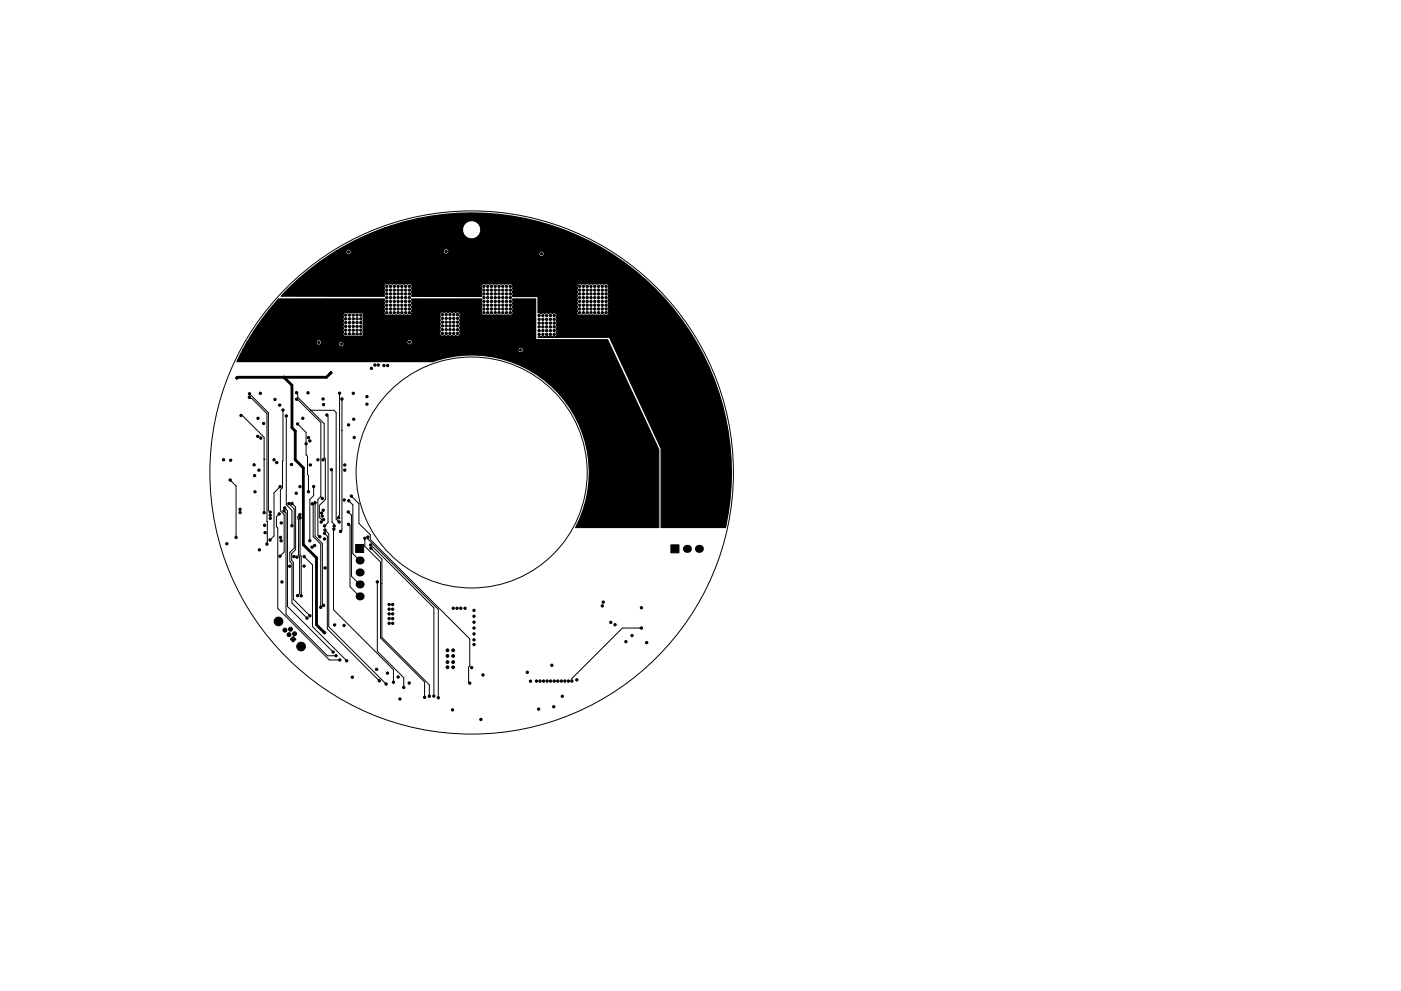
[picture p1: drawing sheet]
<svg xmlns="http://www.w3.org/2000/svg" width="297mm" height="210mm" viewBox="0 0 297 210" stroke-linecap="round" stroke-linejoin="round" font-family="sans-serif">
<g fill="none" stroke="#000" stroke-width=".21">
<path d="M51.1 88.1h.3l4.6 4.7v16M52.9 84.3l.2 .2h.3l3.2 3.2v27.7M52.9 83.5l4 4v20.8l.3 .3M56 97.4h.1M60 87l-.1 16.5-.5 .4v4.5l.8 .8v7.9l-.8 .9M60.7 88.2v18.9l1.2 1.2v3.2M62.9 83.3l.2 .3v.7l5.6 5.6v7.2l.3 .2v8.7l-1.3 1.2v2.6l.5 .4h.4M62.9 84.7h.2l4.9 5v15.6l-.6 .7v7.5l.4 .4M63.1 89.9l1.8 1.8v4.8l.3 .3 .2 7.5M65.9 87h4.9l.5 .5v22.6l.6 .6M69.3 88l.2 .3v22.6l-.7 .7M70.3 99.6l.1 .2v11l.5 .4v.4"/>
<path d="M72 83.4v25.9l-.2 .2v.3M72.5 84.6v27.8l-.3 .3M48.8 101.8l1.2 1.3v10.9M59.2 109l-.6 .6v2.1l.3 .3v17.1l10.9 10.9h2.2M59.4 103.2l-1.3 1.3v9.2l-.9 .9M60.2 108.4l.4 .4v21.5l8.8 8.8h1.8M60.4 107.8l.5 .6v20.3l9.7 9.6M61.2 106.8l1.2 1.2v8.3l-1 .9v1.9l.5 .5v8.3l3.2 3.2M61.9 106.8l.8 .8v9l-.9 .9v1.4l.4 .4v7.8l3.5 3.5M63.6 109.2l-.5 .4v.5l.2 .1v7.6l.2 .3v7.8l-.4 .5M63.6 109.8v7.9l.3 .3v8.4M64.5 118.1l1.7 1.8v13l7.3 7.3"/>
<path d="M66.2 106.9l.2 .2v6.7l1.6 1.6v13.4M66.5 103.2v1.9l-.8 .9v8.7M66.8 106.6v7.2l1.5 1.5v12.9l.3 .2M68.8 113.1l.6 .6v19.7l11 11M68.9 112.4l.8 .8v19.8l12.2 12.1M70.8 112.2l-.1 17.2 12.7 12.7v2.6M73.8 108.6l.7 .7v13l1.7 1.7M73.9 111.2l.3 .4v12.9l2 2M73.9 106.2l.9 .9v10.4l1.4 1.4M74.5 105.2l1.6 1.7v4.1l2.4 2.4v1l21.1 21.1v5.7l-.3 .3v3.2l.3 .2M77.3 114.2v1.7l3.4 3.3v16.2l9.3 9.3v3.3M78 113.9v.5l14.9 14.9v18.7"/>
<path d="M78.6 115.6l13.4 13.4v18.7M78.6 116.3l2.4 2.3v16.6l10 10.1v2.4M67.1 130.5v.1M80 123.4v14.8l5.6 5.6v2M80.7 123.2h.1M80.7 123.7h.1M81 123.8h.1M136 133.2h-4l-10.8 10.8v.5"/>
<circle cx="100" cy="100.2" r="55.5"/>
<circle cx="100" cy="100.2" r="24.5"/>
</g>
<g fill="#000" stroke="#000" stroke-width=".21">
<path d="M75.4 115.5h1.7v1.7h-1.7zM142.2 115.6h1.7v1.7h-1.7zM61.6 135.6l.6-.6 .5 .7-.6 .5z"/>
<circle cx="69.1" cy="59.4" r=".25"/>
<circle cx="69.1" cy="56.7" r=".25"/>
<circle cx="69.1" cy="58.5" r=".25"/>
<circle cx="69.1" cy="55.8" r=".25"/>
<circle cx="69.1" cy="57.6" r=".25"/>
<circle cx="70" cy="59.4" r=".25"/>
<circle cx="70" cy="56.7" r=".25"/>
<circle cx="70" cy="55.8" r=".25"/>
<circle cx="70" cy="58.5" r=".25"/>
<circle cx="70" cy="57.6" r=".25"/>
<circle cx="72.4" cy="56.4" r=".25"/>
<circle cx="72.4" cy="58.8" r=".25"/>
<circle cx="72.4" cy="58" r=".25"/>
<circle cx="72.4" cy="59.6" r=".25"/>
<circle cx="72.4" cy="55.6" r=".25"/>
<circle cx="72.4" cy="57.2" r=".25"/>
<circle cx="73.2" cy="56.4" r=".25"/>
<circle cx="73.2" cy="58.8" r=".25"/>
<circle cx="73.2" cy="58" r=".25"/>
<circle cx="73.2" cy="59.6" r=".25"/>
<circle cx="73.2" cy="55.6" r=".25"/>
<circle cx="73.2" cy="57.2" r=".25"/>
<circle cx="73.9" cy="53.4" r=".25"/>
<circle cx="74" cy="56.4" r=".25"/>
<circle cx="74" cy="58.8" r=".25"/>
<circle cx="74" cy="58" r=".25"/>
<circle cx="74" cy="59.6" r=".25"/>
<circle cx="74" cy="55.6" r=".25"/>
<circle cx="74" cy="57.2" r=".25"/>
<circle cx="74.8" cy="56.4" r=".25"/>
<circle cx="74.8" cy="58.8" r=".25"/>
<circle cx="74.8" cy="58" r=".25"/>
<circle cx="74.8" cy="55.6" r=".25"/>
<circle cx="74.8" cy="59.6" r=".25"/>
<circle cx="74.8" cy="57.2" r=".25"/>
<circle cx="75.6" cy="56.4" r=".25"/>
<circle cx="75.6" cy="58.8" r=".25"/>
<circle cx="75.6" cy="58" r=".25"/>
<circle cx="75.6" cy="55.6" r=".25"/>
<circle cx="75.6" cy="59.6" r=".25"/>
<circle cx="75.6" cy="57.2" r=".25"/>
<circle cx="89.5" cy="56.7" r=".25"/>
<circle cx="89.5" cy="59.4" r=".25"/>
<circle cx="89.5" cy="58.5" r=".25"/>
<circle cx="89.5" cy="55.8" r=".25"/>
<circle cx="89.5" cy="57.6" r=".25"/>
<circle cx="90.4" cy="56.7" r=".25"/>
<circle cx="90.4" cy="59.4" r=".25"/>
<circle cx="90.4" cy="55.8" r=".25"/>
<circle cx="90.4" cy="58.5" r=".25"/>
<circle cx="90.4" cy="57.6" r=".25"/>
<circle cx="92.9" cy="57.1" r=".25"/>
<circle cx="92.9" cy="58.7" r=".25"/>
<circle cx="92.9" cy="59.5" r=".25"/>
<circle cx="92.9" cy="56.3" r=".25"/>
<circle cx="92.9" cy="55.5" r=".25"/>
<circle cx="92.9" cy="57.9" r=".25"/>
<circle cx="93.7" cy="57.1" r=".25"/>
<circle cx="93.7" cy="58.7" r=".25"/>
<circle cx="93.7" cy="59.5" r=".25"/>
<circle cx="93.7" cy="56.3" r=".25"/>
<circle cx="93.7" cy="55.5" r=".25"/>
<circle cx="93.7" cy="57.9" r=".25"/>
<circle cx="94.5" cy="57.1" r=".25"/>
<circle cx="94.5" cy="58.7" r=".25"/>
<circle cx="94.5" cy="59.5" r=".25"/>
<circle cx="94.5" cy="56.3" r=".25"/>
<circle cx="94.5" cy="55.5" r=".25"/>
<circle cx="94.5" cy="57.9" r=".25"/>
<circle cx="94.6" cy="53.3" r=".25"/>
<circle cx="95.3" cy="57.1" r=".25"/>
<circle cx="95.3" cy="58.7" r=".25"/>
<circle cx="95.3" cy="59.5" r=".25"/>
<circle cx="95.3" cy="56.3" r=".25"/>
<circle cx="95.3" cy="55.5" r=".25"/>
<circle cx="95.3" cy="57.9" r=".25"/>
<circle cx="96.1" cy="57.1" r=".25"/>
<circle cx="96.1" cy="59.5" r=".25"/>
<circle cx="96.1" cy="58.7" r=".25"/>
<circle cx="96.1" cy="56.3" r=".25"/>
<circle cx="96.1" cy="55.5" r=".25"/>
<circle cx="96.1" cy="57.9" r=".25"/>
<circle cx="109.9" cy="56.8" r=".25"/>
<circle cx="109.9" cy="59.5" r=".25"/>
<circle cx="109.9" cy="57.7" r=".25"/>
<circle cx="109.9" cy="58.6" r=".25"/>
<circle cx="109.9" cy="55.9" r=".25"/>
<circle cx="110.8" cy="59.5" r=".25"/>
<circle cx="110.8" cy="56.8" r=".25"/>
<circle cx="110.8" cy="57.7" r=".25"/>
<circle cx="110.8" cy="58.6" r=".25"/>
<circle cx="110.8" cy="55.9" r=".25"/>
<circle cx="113.2" cy="58.1" r=".25"/>
<circle cx="113.2" cy="59.7" r=".25"/>
<circle cx="113.2" cy="56.5" r=".25"/>
<circle cx="113.2" cy="55.7" r=".25"/>
<circle cx="113.2" cy="57.3" r=".25"/>
<circle cx="113.2" cy="58.9" r=".25"/>
<circle cx="114" cy="58.1" r=".25"/>
<circle cx="114" cy="59.7" r=".25"/>
<circle cx="114" cy="55.7" r=".25"/>
<circle cx="114" cy="56.5" r=".25"/>
<circle cx="114" cy="57.3" r=".25"/>
<circle cx="114" cy="58.9" r=".25"/>
<circle cx="114.8" cy="58.1" r=".25"/>
<circle cx="114.8" cy="59.7" r=".25"/>
<circle cx="114.8" cy="55.7" r=".25"/>
<circle cx="114.8" cy="56.5" r=".25"/>
<circle cx="114.8" cy="53.8" r=".25"/>
<circle cx="114.8" cy="57.3" r=".25"/>
<circle cx="114.8" cy="58.9" r=".25"/>
<circle cx="115.6" cy="58.1" r=".25"/>
<circle cx="115.6" cy="59.7" r=".25"/>
<circle cx="115.6" cy="56.5" r=".25"/>
<circle cx="115.6" cy="55.7" r=".25"/>
<circle cx="115.6" cy="57.3" r=".25"/>
<circle cx="115.6" cy="58.9" r=".25"/>
<circle cx="116.4" cy="58.1" r=".25"/>
<circle cx="116.4" cy="59.7" r=".25"/>
<circle cx="116.4" cy="56.5" r=".25"/>
<circle cx="116.4" cy="55.7" r=".25"/>
<circle cx="116.4" cy="57.3" r=".25"/>
<circle cx="116.4" cy="58.9" r=".25"/>
<circle cx="67.6" cy="72.6" r=".25"/>
<circle cx="68.9" cy="66.4" r=".25"/>
<circle cx="68.9" cy="69.1" r=".25"/>
<circle cx="68.9" cy="67.3" r=".25"/>
<circle cx="68.9" cy="68.2" r=".25"/>
<circle cx="69.8" cy="69.1" r=".25"/>
<circle cx="69.8" cy="66.4" r=".25"/>
<circle cx="69.8" cy="67.3" r=".25"/>
<circle cx="69.8" cy="68.2" r=".25"/>
<circle cx="70.1" cy="79.1" r=".25"/>
<circle cx="72.3" cy="73" r=".25"/>
<circle cx="73.3" cy="70.8" r=".25"/>
<circle cx="73.3" cy="66.8" r=".25"/>
<circle cx="73.3" cy="69.2" r=".25"/>
<circle cx="73.3" cy="68.4" r=".25"/>
<circle cx="73.3" cy="70" r=".25"/>
<circle cx="73.3" cy="67.6" r=".25"/>
<circle cx="74.1" cy="70.8" r=".25"/>
<circle cx="74.1" cy="66.8" r=".25"/>
<circle cx="74.1" cy="69.2" r=".25"/>
<circle cx="74.1" cy="68.4" r=".25"/>
<circle cx="74.1" cy="70" r=".25"/>
<circle cx="74.1" cy="67.6" r=".25"/>
<circle cx="74.9" cy="70.8" r=".25"/>
<circle cx="74.9" cy="66.8" r=".25"/>
<circle cx="74.9" cy="68.4" r=".25"/>
<circle cx="74.9" cy="69.2" r=".25"/>
<circle cx="74.9" cy="70" r=".25"/>
<circle cx="74.9" cy="67.6" r=".25"/>
<circle cx="75.7" cy="66.8" r=".25"/>
<circle cx="75.7" cy="70.8" r=".25"/>
<circle cx="75.7" cy="68.4" r=".25"/>
<circle cx="75.7" cy="69.2" r=".25"/>
<circle cx="75.7" cy="70" r=".25"/>
<circle cx="75.7" cy="67.6" r=".25"/>
<circle cx="76.5" cy="70.8" r=".25"/>
<circle cx="76.5" cy="66.8" r=".25"/>
<circle cx="76.5" cy="68.4" r=".25"/>
<circle cx="76.5" cy="69.2" r=".25"/>
<circle cx="76.5" cy="70" r=".25"/>
<circle cx="76.5" cy="67.6" r=".25"/>
<circle cx="78.7" cy="78.1" r=".25"/>
<circle cx="79.5" cy="77.4" r=".25"/>
<circle cx="80.2" cy="77.4" r=".25"/>
<circle cx="81.4" cy="77.5" r=".25"/>
<circle cx="82" cy="63.1" r=".25"/>
<circle cx="82" cy="64.7" r=".25"/>
<circle cx="82" cy="65.5" r=".25"/>
<circle cx="82" cy="61.5" r=".25"/>
<circle cx="82" cy="60.7" r=".25"/>
<circle cx="82" cy="62.3" r=".25"/>
<circle cx="82" cy="66.3" r=".25"/>
<circle cx="82" cy="63.9" r=".25"/>
<circle cx="82.2" cy="77.5" r=".25"/>
<circle cx="82.8" cy="63.1" r=".25"/>
<circle cx="82.8" cy="65.5" r=".25"/>
<circle cx="82.8" cy="64.7" r=".25"/>
<circle cx="82.8" cy="60.7" r=".25"/>
<circle cx="82.8" cy="61.5" r=".25"/>
<circle cx="82.8" cy="62.3" r=".25"/>
<circle cx="82.8" cy="66.3" r=".25"/>
<circle cx="82.8" cy="63.9" r=".25"/>
<circle cx="83.6" cy="63.1" r=".25"/>
<circle cx="83.6" cy="65.5" r=".25"/>
<circle cx="83.6" cy="64.7" r=".25"/>
<circle cx="83.6" cy="60.7" r=".25"/>
<circle cx="83.6" cy="61.5" r=".25"/>
<circle cx="83.6" cy="62.3" r=".25"/>
<circle cx="83.6" cy="66.3" r=".25"/>
<circle cx="83.6" cy="63.9" r=".25"/>
<circle cx="84.4" cy="63.1" r=".25"/>
<circle cx="84.4" cy="65.5" r=".25"/>
<circle cx="84.4" cy="64.7" r=".25"/>
<circle cx="84.4" cy="61.5" r=".25"/>
<circle cx="84.4" cy="60.7" r=".25"/>
<circle cx="84.4" cy="62.3" r=".25"/>
<circle cx="84.4" cy="66.3" r=".25"/>
<circle cx="84.4" cy="63.9" r=".25"/>
<circle cx="85.2" cy="63.1" r=".25"/>
<circle cx="85.2" cy="65.5" r=".25"/>
<circle cx="85.2" cy="64.7" r=".25"/>
<circle cx="85.2" cy="60.7" r=".25"/>
<circle cx="85.2" cy="61.5" r=".25"/>
<circle cx="85.2" cy="62.3" r=".25"/>
<circle cx="85.2" cy="66.3" r=".25"/>
<circle cx="85.2" cy="63.9" r=".25"/>
<circle cx="86" cy="63.1" r=".25"/>
<circle cx="86" cy="65.5" r=".25"/>
<circle cx="86" cy="64.7" r=".25"/>
<circle cx="86" cy="61.5" r=".25"/>
<circle cx="86" cy="60.7" r=".25"/>
<circle cx="86" cy="62.3" r=".25"/>
<circle cx="86" cy="66.3" r=".25"/>
<circle cx="86" cy="63.9" r=".25"/>
<circle cx="86.8" cy="63.1" r=".25"/>
<circle cx="86.8" cy="65.5" r=".25"/>
<circle cx="86.8" cy="64.7" r=".25"/>
<circle cx="86.8" cy="60.7" r=".25"/>
<circle cx="86.8" cy="61.5" r=".25"/>
<circle cx="86.8" cy="62.3" r=".25"/>
<circle cx="86.8" cy="66.3" r=".25"/>
<circle cx="86.8" cy="63.9" r=".25"/>
<circle cx="86.8" cy="72.6" r=".25"/>
<circle cx="89.5" cy="69.1" r=".25"/>
<circle cx="89.5" cy="66.4" r=".25"/>
<circle cx="89.5" cy="67.3" r=".25"/>
<circle cx="89.5" cy="68.2" r=".25"/>
<circle cx="90.4" cy="66.4" r=".25"/>
<circle cx="90.4" cy="69.1" r=".25"/>
<circle cx="90.4" cy="67.3" r=".25"/>
<circle cx="90.4" cy="68.2" r=".25"/>
<circle cx="93.8" cy="66.7" r=".25"/>
<circle cx="93.8" cy="67.5" r=".25"/>
<circle cx="93.8" cy="69.1" r=".25"/>
<circle cx="93.8" cy="70.7" r=".25"/>
<circle cx="93.8" cy="68.3" r=".25"/>
<circle cx="93.8" cy="69.9" r=".25"/>
<circle cx="94.6" cy="67.5" r=".25"/>
<circle cx="94.6" cy="66.7" r=".25"/>
<circle cx="94.6" cy="69.1" r=".25"/>
<circle cx="94.6" cy="70.7" r=".25"/>
<circle cx="94.6" cy="68.3" r=".25"/>
<circle cx="94.6" cy="69.9" r=".25"/>
<circle cx="95.4" cy="67.5" r=".25"/>
<circle cx="95.4" cy="66.7" r=".25"/>
<circle cx="95.4" cy="69.1" r=".25"/>
<circle cx="95.4" cy="70.7" r=".25"/>
<circle cx="95.4" cy="68.3" r=".25"/>
<circle cx="95.4" cy="69.9" r=".25"/>
<circle cx="96.2" cy="66.7" r=".25"/>
<circle cx="96.2" cy="67.5" r=".25"/>
<circle cx="96.2" cy="69.1" r=".25"/>
<circle cx="96.2" cy="70.7" r=".25"/>
<circle cx="96.2" cy="68.3" r=".25"/>
<circle cx="96.2" cy="69.9" r=".25"/>
<circle cx="97" cy="67.5" r=".25"/>
<circle cx="97" cy="66.7" r=".25"/>
<circle cx="97" cy="69.1" r=".25"/>
<circle cx="97" cy="70.7" r=".25"/>
<circle cx="97" cy="68.3" r=".25"/>
<circle cx="97" cy="69.9" r=".25"/>
<circle cx="102.6" cy="63.1" r=".25"/>
<circle cx="102.6" cy="64.7" r=".25"/>
<circle cx="102.6" cy="65.5" r=".25"/>
<circle cx="102.6" cy="60.7" r=".25"/>
<circle cx="102.6" cy="61.5" r=".25"/>
<circle cx="102.6" cy="62.3" r=".25"/>
<circle cx="102.6" cy="66.3" r=".25"/>
<circle cx="102.6" cy="63.9" r=".25"/>
<circle cx="103.4" cy="63.1" r=".25"/>
<circle cx="103.4" cy="64.7" r=".25"/>
<circle cx="103.4" cy="65.5" r=".25"/>
<circle cx="103.4" cy="61.5" r=".25"/>
<circle cx="103.4" cy="60.7" r=".25"/>
<circle cx="103.4" cy="62.3" r=".25"/>
<circle cx="103.4" cy="66.3" r=".25"/>
<circle cx="103.4" cy="63.9" r=".25"/>
<circle cx="104.2" cy="63.1" r=".25"/>
<circle cx="104.2" cy="65.5" r=".25"/>
<circle cx="104.2" cy="64.7" r=".25"/>
<circle cx="104.2" cy="60.7" r=".25"/>
<circle cx="104.2" cy="61.5" r=".25"/>
<circle cx="104.2" cy="62.3" r=".25"/>
<circle cx="104.2" cy="66.3" r=".25"/>
<circle cx="104.2" cy="63.9" r=".25"/>
<circle cx="105" cy="63.1" r=".25"/>
<circle cx="105" cy="65.5" r=".25"/>
<circle cx="105" cy="64.7" r=".25"/>
<circle cx="105" cy="60.7" r=".25"/>
<circle cx="105" cy="61.5" r=".25"/>
<circle cx="105" cy="62.3" r=".25"/>
<circle cx="105" cy="66.3" r=".25"/>
<circle cx="105" cy="63.9" r=".25"/>
<circle cx="105.8" cy="63.1" r=".25"/>
<circle cx="105.8" cy="64.7" r=".25"/>
<circle cx="105.8" cy="65.5" r=".25"/>
<circle cx="105.8" cy="60.7" r=".25"/>
<circle cx="105.8" cy="61.5" r=".25"/>
<circle cx="105.8" cy="62.3" r=".25"/>
<circle cx="105.8" cy="66.3" r=".25"/>
<circle cx="105.8" cy="63.9" r=".25"/>
<circle cx="106.6" cy="63.1" r=".25"/>
<circle cx="106.6" cy="65.5" r=".25"/>
<circle cx="106.6" cy="64.7" r=".25"/>
<circle cx="106.6" cy="61.5" r=".25"/>
<circle cx="106.6" cy="60.7" r=".25"/>
<circle cx="106.6" cy="62.3" r=".25"/>
<circle cx="106.6" cy="66.3" r=".25"/>
<circle cx="106.6" cy="63.9" r=".25"/>
<circle cx="107.4" cy="63.1" r=".25"/>
<circle cx="107.4" cy="65.5" r=".25"/>
<circle cx="107.4" cy="64.7" r=".25"/>
<circle cx="107.4" cy="61.5" r=".25"/>
<circle cx="107.4" cy="60.7" r=".25"/>
<circle cx="107.4" cy="62.3" r=".25"/>
<circle cx="107.4" cy="66.3" r=".25"/>
<circle cx="107.4" cy="63.9" r=".25"/>
<circle cx="108.2" cy="63.1" r=".25"/>
<circle cx="108.2" cy="65.5" r=".25"/>
<circle cx="108.2" cy="64.7" r=".25"/>
<circle cx="108.2" cy="60.7" r=".25"/>
<circle cx="108.2" cy="61.5" r=".25"/>
<circle cx="108.2" cy="62.3" r=".25"/>
<circle cx="108.2" cy="66.3" r=".25"/>
<circle cx="108.2" cy="63.9" r=".25"/>
<circle cx="109.9" cy="69.1" r=".25"/>
<circle cx="109.9" cy="66.4" r=".25"/>
<circle cx="109.9" cy="67.3" r=".25"/>
<circle cx="109.9" cy="68.2" r=".25"/>
<circle cx="110.4" cy="74.2" r=".25"/>
<circle cx="110.8" cy="69.1" r=".25"/>
<circle cx="110.8" cy="66.4" r=".25"/>
<circle cx="110.8" cy="67.3" r=".25"/>
<circle cx="110.8" cy="68.2" r=".25"/>
<circle cx="114.3" cy="68.5" r=".25"/>
<circle cx="114.3" cy="67.7" r=".25"/>
<circle cx="114.3" cy="70.1" r=".25"/>
<circle cx="114.3" cy="69.3" r=".25"/>
<circle cx="114.3" cy="70.9" r=".25"/>
<circle cx="114.3" cy="66.9" r=".25"/>
<circle cx="115.1" cy="67.7" r=".25"/>
<circle cx="115.1" cy="68.5" r=".25"/>
<circle cx="115.1" cy="70.1" r=".25"/>
<circle cx="115.1" cy="69.3" r=".25"/>
<circle cx="115.1" cy="70.9" r=".25"/>
<circle cx="115.1" cy="66.9" r=".25"/>
<circle cx="115.9" cy="67.7" r=".25"/>
<circle cx="115.9" cy="68.5" r=".25"/>
<circle cx="115.9" cy="70.1" r=".25"/>
<circle cx="115.9" cy="69.3" r=".25"/>
<circle cx="115.9" cy="70.9" r=".25"/>
<circle cx="115.9" cy="66.9" r=".25"/>
<circle cx="116.7" cy="67.7" r=".25"/>
<circle cx="116.7" cy="68.5" r=".25"/>
<circle cx="116.7" cy="70.1" r=".25"/>
<circle cx="116.7" cy="69.3" r=".25"/>
<circle cx="116.7" cy="70.9" r=".25"/>
<circle cx="116.7" cy="66.9" r=".25"/>
<circle cx="117.5" cy="68.5" r=".25"/>
<circle cx="117.5" cy="67.7" r=".25"/>
<circle cx="117.5" cy="70.1" r=".25"/>
<circle cx="117.5" cy="69.3" r=".25"/>
<circle cx="117.5" cy="70.9" r=".25"/>
<circle cx="117.5" cy="66.9" r=".25"/>
<circle cx="122.4" cy="79.8" r=".25"/>
<circle cx="122.4" cy="74.1" r=".25"/>
<circle cx="122.4" cy="78.2" r=".25"/>
<circle cx="122.4" cy="76.5" r=".25"/>
<circle cx="122.4" cy="75.7" r=".25"/>
<circle cx="122.4" cy="79" r=".25"/>
<circle cx="122.4" cy="73.3" r=".25"/>
<circle cx="122.4" cy="77.3" r=".25"/>
<circle cx="122.4" cy="74.9" r=".25"/>
<circle cx="122.9" cy="63.1" r=".25"/>
<circle cx="122.9" cy="64.7" r=".25"/>
<circle cx="122.9" cy="65.5" r=".25"/>
<circle cx="122.9" cy="61.5" r=".25"/>
<circle cx="122.9" cy="60.7" r=".25"/>
<circle cx="122.9" cy="62.3" r=".25"/>
<circle cx="122.9" cy="66.3" r=".25"/>
<circle cx="122.9" cy="63.9" r=".25"/>
<circle cx="123.2" cy="79.8" r=".25"/>
<circle cx="123.2" cy="74.1" r=".25"/>
<circle cx="123.2" cy="78.2" r=".25"/>
<circle cx="123.2" cy="76.5" r=".25"/>
<circle cx="123.2" cy="75.7" r=".25"/>
<circle cx="123.2" cy="79" r=".25"/>
<circle cx="123.2" cy="73.3" r=".25"/>
<circle cx="123.2" cy="77.3" r=".25"/>
<circle cx="123.2" cy="74.9" r=".25"/>
<circle cx="123.7" cy="63.1" r=".25"/>
<circle cx="123.7" cy="64.7" r=".25"/>
<circle cx="123.7" cy="65.5" r=".25"/>
<circle cx="123.7" cy="60.7" r=".25"/>
<circle cx="123.7" cy="61.5" r=".25"/>
<circle cx="123.7" cy="62.3" r=".25"/>
<circle cx="123.7" cy="66.3" r=".25"/>
<circle cx="123.7" cy="63.9" r=".25"/>
<circle cx="124" cy="79.8" r=".25"/>
<circle cx="124" cy="74.1" r=".25"/>
<circle cx="124" cy="78.2" r=".25"/>
<circle cx="124" cy="76.5" r=".25"/>
<circle cx="124" cy="75.7" r=".25"/>
<circle cx="124" cy="79" r=".25"/>
<circle cx="124" cy="73.3" r=".25"/>
<circle cx="124" cy="77.3" r=".25"/>
<circle cx="124" cy="74.9" r=".25"/>
<circle cx="124.5" cy="63.1" r=".25"/>
<circle cx="124.5" cy="64.7" r=".25"/>
<circle cx="124.5" cy="65.5" r=".25"/>
<circle cx="124.5" cy="61.5" r=".25"/>
<circle cx="124.5" cy="60.7" r=".25"/>
<circle cx="124.5" cy="62.3" r=".25"/>
<circle cx="124.5" cy="66.3" r=".25"/>
<circle cx="124.5" cy="63.9" r=".25"/>
<circle cx="124.8" cy="79.8" r=".25"/>
<circle cx="124.8" cy="74.1" r=".25"/>
<circle cx="124.8" cy="78.2" r=".25"/>
<circle cx="124.8" cy="76.5" r=".25"/>
<circle cx="124.8" cy="75.7" r=".25"/>
<circle cx="124.8" cy="79" r=".25"/>
<circle cx="124.8" cy="73.3" r=".25"/>
<circle cx="124.8" cy="77.3" r=".25"/>
<circle cx="124.8" cy="74.9" r=".25"/>
<circle cx="125.3" cy="63.1" r=".25"/>
<circle cx="125.3" cy="64.7" r=".25"/>
<circle cx="125.3" cy="65.5" r=".25"/>
<circle cx="125.3" cy="60.7" r=".25"/>
<circle cx="125.3" cy="61.5" r=".25"/>
<circle cx="125.3" cy="62.3" r=".25"/>
<circle cx="125.3" cy="66.3" r=".25"/>
<circle cx="125.3" cy="63.9" r=".25"/>
<circle cx="125.6" cy="79.8" r=".25"/>
<circle cx="125.6" cy="74.1" r=".25"/>
<circle cx="125.6" cy="78.2" r=".25"/>
<circle cx="125.6" cy="76.5" r=".25"/>
<circle cx="125.6" cy="75.7" r=".25"/>
<circle cx="125.6" cy="79" r=".25"/>
<circle cx="125.6" cy="73.3" r=".25"/>
<circle cx="125.6" cy="77.3" r=".25"/>
<circle cx="125.6" cy="74.9" r=".25"/>
<circle cx="126.1" cy="63.1" r=".25"/>
<circle cx="126.1" cy="65.5" r=".25"/>
<circle cx="126.1" cy="64.7" r=".25"/>
<circle cx="126.1" cy="61.5" r=".25"/>
<circle cx="126.1" cy="60.7" r=".25"/>
<circle cx="126.1" cy="62.3" r=".25"/>
<circle cx="126.1" cy="66.3" r=".25"/>
<circle cx="126.1" cy="63.9" r=".25"/>
<circle cx="126.4" cy="79.8" r=".25"/>
<circle cx="126.4" cy="74.1" r=".25"/>
<circle cx="126.4" cy="78.2" r=".25"/>
<circle cx="126.4" cy="76.5" r=".25"/>
<circle cx="126.4" cy="75.7" r=".25"/>
<circle cx="126.4" cy="79" r=".25"/>
<circle cx="126.4" cy="73.3" r=".25"/>
<circle cx="126.4" cy="77.3" r=".25"/>
<circle cx="126.4" cy="74.9" r=".25"/>
<circle cx="126.9" cy="63.1" r=".25"/>
<circle cx="126.9" cy="65.5" r=".25"/>
<circle cx="126.9" cy="64.7" r=".25"/>
<circle cx="126.9" cy="60.7" r=".25"/>
<circle cx="126.9" cy="61.5" r=".25"/>
<circle cx="126.9" cy="62.3" r=".25"/>
<circle cx="126.9" cy="66.3" r=".25"/>
<circle cx="126.9" cy="63.9" r=".25"/>
<circle cx="127.7" cy="63.1" r=".25"/>
<circle cx="127.7" cy="65.5" r=".25"/>
<circle cx="127.7" cy="64.7" r=".25"/>
<circle cx="127.7" cy="61.5" r=".25"/>
<circle cx="127.7" cy="60.7" r=".25"/>
<circle cx="127.7" cy="62.3" r=".25"/>
<circle cx="127.7" cy="66.3" r=".25"/>
<circle cx="127.7" cy="63.9" r=".25"/>
<circle cx="128.5" cy="63.1" r=".25"/>
<circle cx="128.5" cy="64.7" r=".25"/>
<circle cx="128.5" cy="65.5" r=".25"/>
<circle cx="128.5" cy="60.7" r=".25"/>
<circle cx="128.5" cy="61.5" r=".25"/>
<circle cx="128.5" cy="62.3" r=".25"/>
<circle cx="128.5" cy="66.3" r=".25"/>
<circle cx="128.5" cy="63.9" r=".25"/>
<circle cx="47.4" cy="97.5" r=".25"/>
<circle cx="48.9" cy="97.6" r=".25"/>
<circle cx="50.2" cy="80.2" r=".25"/>
<circle cx="51.1" cy="88.1" r=".25"/>
<circle cx="52.9" cy="84.3" r=".25"/>
<circle cx="52.9" cy="83.5" r=".25"/>
<circle cx="53.9" cy="98.6" r=".25"/>
<circle cx="54.7" cy="92.6" r=".25"/>
<circle cx="54.7" cy="88.7" r=".25"/>
<circle cx="54.9" cy="99.7" r=".25"/>
<circle cx="55.2" cy="83.4" r=".25"/>
<circle cx="55.3" cy="92.9" r=".25"/>
<circle cx="55.9" cy="89.8" r=".25"/>
<circle cx="58.1" cy="97.5" r=".25"/>
<circle cx="58.3" cy="84.7" r=".25"/>
<circle cx="58.7" cy="98.1" r=".25"/>
<circle cx="59.3" cy="85.9" r=".25"/>
<circle cx="60" cy="87" r=".25"/>
<circle cx="60.2" cy="80" r=".25"/>
<circle cx="60.7" cy="88.2" r=".25"/>
<circle cx="61.8" cy="98.5" r=".25"/>
<circle cx="62.9" cy="83.3" r=".25"/>
<circle cx="62.9" cy="84.7" r=".25"/>
<circle cx="63.1" cy="89.9" r=".25"/>
<circle cx="64.2" cy="88.7" r=".25"/>
<circle cx="64.9" cy="94.1" r=".25"/>
<circle cx="65.3" cy="83.3" r=".25"/>
<circle cx="65.4" cy="92.8" r=".25"/>
<circle cx="65.7" cy="93.5" r=".25"/>
<circle cx="65.8" cy="98.6" r=".25"/>
<circle cx="67.4" cy="97.5" r=".25"/>
<circle cx="68.5" cy="97.5" r=".25"/>
<circle cx="68.5" cy="84.6" r=".25"/>
<circle cx="68.6" cy="85.8" r=".25"/>
<circle cx="69.3" cy="88" r=".25"/>
<circle cx="70.3" cy="99.6" r=".25"/>
<circle cx="72" cy="83.4" r=".25"/>
<circle cx="72.5" cy="84.6" r=".25"/>
<circle cx="73.1" cy="98.6" r=".25"/>
<circle cx="73.1" cy="99.7" r=".25"/>
<circle cx="73.9" cy="90.1" r=".25"/>
<circle cx="74.9" cy="83.4" r=".25"/>
<circle cx="75" cy="88.9" r=".25"/>
<circle cx="75.1" cy="92.8" r=".25"/>
<circle cx="77.8" cy="84.1" r=".25"/>
<circle cx="77.8" cy="85.7" r=".25"/>
<circle cx="130.4" cy="96.2" r=".25"/>
<circle cx="130.4" cy="97.8" r=".25"/>
<circle cx="130.4" cy="98.6" r=".25"/>
<circle cx="130.4" cy="99.4" r=".25"/>
<circle cx="130.4" cy="97" r=".25"/>
<circle cx="131.2" cy="96.2" r=".25"/>
<circle cx="131.2" cy="98.6" r=".25"/>
<circle cx="131.2" cy="97.8" r=".25"/>
<circle cx="131.2" cy="99.4" r=".25"/>
<circle cx="131.2" cy="97" r=".25"/>
<circle cx="132" cy="96.2" r=".25"/>
<circle cx="132" cy="98.6" r=".25"/>
<circle cx="132" cy="97.8" r=".25"/>
<circle cx="132" cy="99.4" r=".25"/>
<circle cx="132" cy="97" r=".25"/>
<circle cx="136.3" cy="96.2" r=".25"/>
<circle cx="136.3" cy="97.8" r=".25"/>
<circle cx="136.3" cy="98.6" r=".25"/>
<circle cx="136.3" cy="99.4" r=".25"/>
<circle cx="136.3" cy="97" r=".25"/>
<circle cx="137.1" cy="96.2" r=".25"/>
<circle cx="137.1" cy="98.6" r=".25"/>
<circle cx="137.1" cy="97.8" r=".25"/>
<circle cx="137.1" cy="99.4" r=".25"/>
<circle cx="137.1" cy="97" r=".25"/>
<circle cx="137.9" cy="83.5" r=".25"/>
<circle cx="137.9" cy="96.2" r=".25"/>
<circle cx="137.9" cy="85.1" r=".25"/>
<circle cx="137.9" cy="85.9" r=".25"/>
<circle cx="137.9" cy="98.6" r=".25"/>
<circle cx="137.9" cy="97.8" r=".25"/>
<circle cx="137.9" cy="86.7" r=".25"/>
<circle cx="137.9" cy="99.4" r=".25"/>
<circle cx="137.9" cy="82.7" r=".25"/>
<circle cx="137.9" cy="84.3" r=".25"/>
<circle cx="137.9" cy="97" r=".25"/>
<circle cx="138.7" cy="83.5" r=".25"/>
<circle cx="138.7" cy="85.9" r=".25"/>
<circle cx="138.7" cy="85.1" r=".25"/>
<circle cx="138.7" cy="86.7" r=".25"/>
<circle cx="138.7" cy="82.7" r=".25"/>
<circle cx="138.7" cy="84.3" r=".25"/>
<circle cx="139.5" cy="83.5" r=".25"/>
<circle cx="139.5" cy="85.1" r=".25"/>
<circle cx="139.5" cy="85.9" r=".25"/>
<circle cx="139.5" cy="86.7" r=".25"/>
<circle cx="139.5" cy="82.7" r=".25"/>
<circle cx="139.5" cy="84.3" r=".25"/>
<circle cx="140.7" cy="88.9" r=".25"/>
<circle cx="140.7" cy="88.1" r=".25"/>
<circle cx="140.7" cy="89.7" r=".25"/>
<circle cx="141.5" cy="88.9" r=".25"/>
<circle cx="141.5" cy="88.1" r=".25"/>
<circle cx="141.5" cy="89.7" r=".25"/>
<circle cx="142.3" cy="88.9" r=".25"/>
<circle cx="142.3" cy="88.1" r=".25"/>
<circle cx="142.3" cy="89.7" r=".25"/>
<circle cx="143.1" cy="88.9" r=".25"/>
<circle cx="143.1" cy="88.1" r=".25"/>
<circle cx="143.1" cy="89.7" r=".25"/>
<circle cx="143.9" cy="82.5" r=".25"/>
<circle cx="143.9" cy="84.1" r=".25"/>
<circle cx="143.9" cy="84.9" r=".25"/>
<circle cx="143.9" cy="88.1" r=".25"/>
<circle cx="143.9" cy="88.9" r=".25"/>
<circle cx="143.9" cy="86.5" r=".25"/>
<circle cx="143.9" cy="85.7" r=".25"/>
<circle cx="143.9" cy="89.7" r=".25"/>
<circle cx="143.9" cy="83.3" r=".25"/>
<circle cx="144.7" cy="82.5" r=".25"/>
<circle cx="144.7" cy="88.9" r=".25"/>
<circle cx="144.7" cy="84.9" r=".25"/>
<circle cx="144.7" cy="84.1" r=".25"/>
<circle cx="144.7" cy="88.1" r=".25"/>
<circle cx="144.7" cy="86.5" r=".25"/>
<circle cx="144.7" cy="85.7" r=".25"/>
<circle cx="144.7" cy="89.7" r=".25"/>
<circle cx="144.7" cy="83.3" r=".25"/>
<circle cx="145.5" cy="82.5" r=".25"/>
<circle cx="145.5" cy="84.1" r=".25"/>
<circle cx="145.5" cy="84.9" r=".25"/>
<circle cx="145.5" cy="86.5" r=".25"/>
<circle cx="145.5" cy="85.7" r=".25"/>
<circle cx="145.5" cy="83.3" r=".25"/>
<circle cx="149.7" cy="88.5" r=".25"/>
<circle cx="149.7" cy="90.9" r=".25"/>
<circle cx="149.7" cy="90.1" r=".25"/>
<circle cx="149.7" cy="87.7" r=".25"/>
<circle cx="149.7" cy="91.7" r=".25"/>
<circle cx="149.7" cy="89.3" r=".25"/>
<circle cx="150.5" cy="88.5" r=".25"/>
<circle cx="150.5" cy="90.1" r=".25"/>
<circle cx="150.5" cy="90.9" r=".25"/>
<circle cx="150.5" cy="87.7" r=".25"/>
<circle cx="150.5" cy="91.7" r=".25"/>
<circle cx="150.5" cy="89.3" r=".25"/>
<circle cx="151.3" cy="88.5" r=".25"/>
<circle cx="151.3" cy="90.9" r=".25"/>
<circle cx="151.3" cy="90.1" r=".25"/>
<circle cx="151.3" cy="87.7" r=".25"/>
<circle cx="151.3" cy="91.7" r=".25"/>
<circle cx="151.3" cy="89.3" r=".25"/>
<circle cx="48.1" cy="115.4" r=".25"/>
<circle cx="48.8" cy="101.8" r=".25"/>
<circle cx="50" cy="114" r=".25"/>
<circle cx="50.9" cy="108.7" r=".25"/>
<circle cx="50.9" cy="108" r=".25"/>
<circle cx="54" cy="100.9" r=".25"/>
<circle cx="54.1" cy="104.3" r=".25"/>
<circle cx="55" cy="116.7" r=".25"/>
<circle cx="56" cy="108.8" r=".25"/>
<circle cx="56.1" cy="111.4" r=".25"/>
<circle cx="56.2" cy="113" r=".25"/>
<circle cx="56.6" cy="115.4" r=".25"/>
<circle cx="57.2" cy="114.6" r=".25"/>
<circle cx="57.3" cy="109.3" r=".25"/>
<circle cx="57.3" cy="108.6" r=".25"/>
<circle cx="57.3" cy="110" r=".25"/>
<circle cx="59.2" cy="109" r=".25"/>
<circle cx="59.4" cy="118" r=".25"/>
<circle cx="59.4" cy="103.2" r=".25"/>
<circle cx="59.5" cy="114" r=".25"/>
<circle cx="59.6" cy="114.7" r=".25"/>
<circle cx="59.6" cy="110.9" r=".25"/>
<circle cx="60.2" cy="108.4" r=".25"/>
<circle cx="60.4" cy="107.8" r=".25"/>
<circle cx="61.2" cy="106.8" r=".25"/>
<circle cx="61.9" cy="111.5" r=".25"/>
<circle cx="61.9" cy="106.8" r=".25"/>
<circle cx="62.3" cy="118.1" r=".25"/>
<circle cx="62.8" cy="104.6" r=".25"/>
<circle cx="63" cy="118.2" r=".25"/>
<circle cx="63.6" cy="109.2" r=".25"/>
<circle cx="63.6" cy="103.2" r=".25"/>
<circle cx="63.6" cy="109.8" r=".25"/>
<circle cx="64.5" cy="118.1" r=".25"/>
<circle cx="65.4" cy="104.3" r=".25"/>
<circle cx="65.7" cy="114.7" r=".25"/>
<circle cx="66.1" cy="116.1" r=".25"/>
<circle cx="66.2" cy="106.9" r=".25"/>
<circle cx="66.5" cy="103.2" r=".25"/>
<circle cx="66.7" cy="115.7" r=".25"/>
<circle cx="66.8" cy="106.6" r=".25"/>
<circle cx="67.8" cy="113.9" r=".25"/>
<circle cx="68.1" cy="110.7" r=".25"/>
<circle cx="68.2" cy="108.9" r=".25"/>
<circle cx="68.3" cy="109.5" r=".25"/>
<circle cx="68.3" cy="105.7" r=".25"/>
<circle cx="68.5" cy="108.2" r=".25"/>
<circle cx="68.6" cy="110.2" r=".25"/>
<circle cx="68.8" cy="114.3" r=".25"/>
<circle cx="68.8" cy="113.1" r=".25"/>
<circle cx="68.8" cy="111.6" r=".25"/>
<circle cx="68.9" cy="112.4" r=".25"/>
<circle cx="70.8" cy="112.2" r=".25"/>
<circle cx="70.9" cy="111.6" r=".25"/>
<circle cx="71.8" cy="109.8" r=".25"/>
<circle cx="71.9" cy="110.7" r=".25"/>
<circle cx="72.2" cy="112.7" r=".25"/>
<circle cx="73" cy="106.1" r=".25"/>
<circle cx="73.8" cy="108.6" r=".25"/>
<circle cx="73.9" cy="111.2" r=".25"/>
<circle cx="73.9" cy="106.2" r=".25"/>
<circle cx="74.5" cy="105.2" r=".25"/>
<circle cx="77.3" cy="114.2" r=".25"/>
<circle cx="78" cy="113.9" r=".25"/>
<circle cx="78.6" cy="115.6" r=".25"/>
<circle cx="78.6" cy="116.3" r=".25"/>
<circle cx="130.4" cy="100.2" r=".25"/>
<circle cx="131.2" cy="100.2" r=".25"/>
<circle cx="131.3" cy="104.8" r=".25"/>
<circle cx="131.3" cy="105.6" r=".25"/>
<circle cx="131.3" cy="107.2" r=".25"/>
<circle cx="131.3" cy="103.2" r=".25"/>
<circle cx="131.3" cy="106.4" r=".25"/>
<circle cx="131.3" cy="102.4" r=".25"/>
<circle cx="131.3" cy="104" r=".25"/>
<circle cx="131.3" cy="108" r=".25"/>
<circle cx="132" cy="100.2" r=".25"/>
<circle cx="132.1" cy="105.6" r=".25"/>
<circle cx="132.1" cy="104.8" r=".25"/>
<circle cx="132.1" cy="107.2" r=".25"/>
<circle cx="132.1" cy="103.2" r=".25"/>
<circle cx="132.1" cy="106.4" r=".25"/>
<circle cx="132.1" cy="102.4" r=".25"/>
<circle cx="132.1" cy="104" r=".25"/>
<circle cx="132.1" cy="108" r=".25"/>
<circle cx="132.9" cy="105.6" r=".25"/>
<circle cx="132.9" cy="104.8" r=".25"/>
<circle cx="132.9" cy="107.2" r=".25"/>
<circle cx="132.9" cy="103.2" r=".25"/>
<circle cx="132.9" cy="106.4" r=".25"/>
<circle cx="132.9" cy="102.4" r=".25"/>
<circle cx="132.9" cy="104" r=".25"/>
<circle cx="132.9" cy="108" r=".25"/>
<circle cx="133.7" cy="104.8" r=".25"/>
<circle cx="133.7" cy="105.6" r=".25"/>
<circle cx="133.7" cy="107.2" r=".25"/>
<circle cx="133.7" cy="103.2" r=".25"/>
<circle cx="133.7" cy="106.4" r=".25"/>
<circle cx="133.7" cy="102.4" r=".25"/>
<circle cx="133.7" cy="104" r=".25"/>
<circle cx="133.7" cy="108" r=".25"/>
<circle cx="134.5" cy="105.6" r=".25"/>
<circle cx="134.5" cy="104.8" r=".25"/>
<circle cx="134.5" cy="107.2" r=".25"/>
<circle cx="134.5" cy="103.2" r=".25"/>
<circle cx="134.5" cy="106.4" r=".25"/>
<circle cx="134.5" cy="102.4" r=".25"/>
<circle cx="134.5" cy="104" r=".25"/>
<circle cx="134.5" cy="108" r=".25"/>
<circle cx="135.3" cy="104.8" r=".25"/>
<circle cx="135.3" cy="105.6" r=".25"/>
<circle cx="135.3" cy="107.2" r=".25"/>
<circle cx="135.3" cy="103.2" r=".25"/>
<circle cx="135.3" cy="106.4" r=".25"/>
<circle cx="135.3" cy="102.4" r=".25"/>
<circle cx="135.3" cy="104" r=".25"/>
<circle cx="135.3" cy="108" r=".25"/>
<circle cx="136.1" cy="105.6" r=".25"/>
<circle cx="136.1" cy="104.8" r=".25"/>
<circle cx="136.1" cy="107.2" r=".25"/>
<circle cx="136.1" cy="103.2" r=".25"/>
<circle cx="136.1" cy="106.4" r=".25"/>
<circle cx="136.1" cy="102.4" r=".25"/>
<circle cx="136.1" cy="104" r=".25"/>
<circle cx="136.1" cy="108" r=".25"/>
<circle cx="136.3" cy="100.2" r=".25"/>
<circle cx="136.9" cy="104.8" r=".25"/>
<circle cx="136.9" cy="105.6" r=".25"/>
<circle cx="136.9" cy="107.2" r=".25"/>
<circle cx="136.9" cy="103.2" r=".25"/>
<circle cx="136.9" cy="106.4" r=".25"/>
<circle cx="136.9" cy="102.4" r=".25"/>
<circle cx="136.9" cy="104" r=".25"/>
<circle cx="136.9" cy="108" r=".25"/>
<circle cx="137.1" cy="100.2" r=".25"/>
<circle cx="137.9" cy="100.2" r=".25"/>
<circle cx="143.9" cy="102.2" r=".25"/>
<circle cx="143.9" cy="106.2" r=".25"/>
<circle cx="143.9" cy="103.8" r=".25"/>
<circle cx="143.9" cy="104.6" r=".25"/>
<circle cx="143.9" cy="107.8" r=".25"/>
<circle cx="143.9" cy="105.4" r=".25"/>
<circle cx="143.9" cy="103" r=".25"/>
<circle cx="143.9" cy="107" r=".25"/>
<circle cx="144.7" cy="106.2" r=".25"/>
<circle cx="144.7" cy="102.2" r=".25"/>
<circle cx="144.7" cy="104.6" r=".25"/>
<circle cx="144.7" cy="103.8" r=".25"/>
<circle cx="144.7" cy="107.8" r=".25"/>
<circle cx="144.7" cy="105.4" r=".25"/>
<circle cx="144.7" cy="107" r=".25"/>
<circle cx="144.7" cy="103" r=".25"/>
<circle cx="145.5" cy="106.2" r=".25"/>
<circle cx="145.5" cy="102.2" r=".25"/>
<circle cx="145.5" cy="104.6" r=".25"/>
<circle cx="145.5" cy="103.8" r=".25"/>
<circle cx="145.5" cy="107.8" r=".25"/>
<circle cx="145.5" cy="105.4" r=".25"/>
<circle cx="145.5" cy="103" r=".25"/>
<circle cx="145.5" cy="107" r=".25"/>
<circle cx="146.3" cy="106.2" r=".25"/>
<circle cx="146.3" cy="102.2" r=".25"/>
<circle cx="146.3" cy="104.6" r=".25"/>
<circle cx="146.3" cy="103.8" r=".25"/>
<circle cx="146.3" cy="107.8" r=".25"/>
<circle cx="146.3" cy="105.4" r=".25"/>
<circle cx="146.3" cy="103" r=".25"/>
<circle cx="146.3" cy="107" r=".25"/>
<circle cx="147.1" cy="102.2" r=".25"/>
<circle cx="147.1" cy="106.2" r=".25"/>
<circle cx="147.1" cy="103.8" r=".25"/>
<circle cx="147.1" cy="104.6" r=".25"/>
<circle cx="147.1" cy="107.8" r=".25"/>
<circle cx="147.1" cy="105.4" r=".25"/>
<circle cx="147.1" cy="103" r=".25"/>
<circle cx="147.1" cy="107" r=".25"/>
<circle cx="147.9" cy="102.2" r=".25"/>
<circle cx="147.9" cy="106.2" r=".25"/>
<circle cx="147.9" cy="104.6" r=".25"/>
<circle cx="147.9" cy="103.8" r=".25"/>
<circle cx="147.9" cy="107.8" r=".25"/>
<circle cx="147.9" cy="105.4" r=".25"/>
<circle cx="147.9" cy="107" r=".25"/>
<circle cx="147.9" cy="103" r=".25"/>
<circle cx="148.7" cy="102.2" r=".25"/>
<circle cx="148.7" cy="106.2" r=".25"/>
<circle cx="148.7" cy="103.8" r=".25"/>
<circle cx="148.7" cy="104.6" r=".25"/>
<circle cx="148.7" cy="107.8" r=".25"/>
<circle cx="148.7" cy="105.4" r=".25"/>
<circle cx="148.7" cy="107" r=".25"/>
<circle cx="148.7" cy="103" r=".25"/>
<circle cx="149.5" cy="106.2" r=".25"/>
<circle cx="149.5" cy="102.2" r=".25"/>
<circle cx="149.5" cy="104.6" r=".25"/>
<circle cx="149.5" cy="103.8" r=".25"/>
<circle cx="149.5" cy="107.8" r=".25"/>
<circle cx="149.5" cy="105.4" r=".25"/>
<circle cx="149.5" cy="107" r=".25"/>
<circle cx="149.5" cy="103" r=".25"/>
<circle cx="59.1" cy="131.9" r=".92"/>
<circle cx="59.8" cy="123.5" r=".25"/>
<circle cx="60.4" cy="133.7" r=".42"/>
<circle cx="61.3" cy="134.7" r=".42"/>
<circle cx="61.4" cy="120.1" r=".25"/>
<circle cx="61.6" cy="133.5" r=".42"/>
<circle cx="62.5" cy="134.5" r=".42"/>
<circle cx="63.1" cy="126.4" r=".25"/>
<circle cx="63.8" cy="137.2" r=".93"/>
<circle cx="63.9" cy="126.4" r=".25"/>
<circle cx="64.5" cy="120.1" r=".25"/>
<circle cx="65.1" cy="131.1" r=".25"/>
<circle cx="65.7" cy="130.6" r=".25"/>
<circle cx="68" cy="128.8" r=".25"/>
<circle cx="68.6" cy="128.4" r=".25"/>
<circle cx="68.8" cy="134.2" r=".25"/>
<circle cx="68.9" cy="120.5" r=".25"/>
<circle cx="70.6" cy="138.3" r=".25"/>
<circle cx="70.9" cy="132.6" r=".25"/>
<circle cx="71.2" cy="139.1" r=".25"/>
<circle cx="72.9" cy="132.7" r=".25"/>
<circle cx="80" cy="123.4" r=".25"/>
<circle cx="82.5" cy="131.2" r=".25"/>
<circle cx="82.5" cy="129.2" r=".25"/>
<circle cx="82.5" cy="130.2" r=".25"/>
<circle cx="82.5" cy="128.2" r=".25"/>
<circle cx="82.5" cy="132.2" r=".25"/>
<circle cx="83.2" cy="131.2" r=".25"/>
<circle cx="83.2" cy="129.2" r=".25"/>
<circle cx="83.2" cy="130.2" r=".25"/>
<circle cx="83.2" cy="128.2" r=".25"/>
<circle cx="83.2" cy="132.2" r=".25"/>
<circle cx="94.9" cy="139.2" r=".3"/>
<circle cx="94.9" cy="138" r=".3"/>
<circle cx="96.1" cy="139.2" r=".3"/>
<circle cx="96.1" cy="138" r=".3"/>
<circle cx="96.1" cy="129" r=".25"/>
<circle cx="96.9" cy="129" r=".25"/>
<circle cx="97.7" cy="129" r=".25"/>
<circle cx="98.6" cy="129" r=".25"/>
<circle cx="100.5" cy="135.7" r=".25"/>
<circle cx="100.5" cy="136.7" r=".25"/>
<circle cx="100.5" cy="132" r=".25"/>
<circle cx="100.5" cy="133.2" r=".25"/>
<circle cx="100.5" cy="129.5" r=".25"/>
<circle cx="100.5" cy="134.5" r=".25"/>
<circle cx="100.5" cy="130.7" r=".25"/>
<circle cx="127.7" cy="128.5" r=".25"/>
<circle cx="127.9" cy="127.7" r=".25"/>
<circle cx="129.5" cy="132" r=".25"/>
<circle cx="130.4" cy="132.5" r=".25"/>
<circle cx="132.7" cy="136.1" r=".25"/>
<circle cx="134" cy="134.8" r=".25"/>
<circle cx="136" cy="128.9" r=".25"/>
<circle cx="136" cy="133.2" r=".25"/>
<circle cx="137.1" cy="136.3" r=".25"/>
<circle cx="72" cy="140" r=".25"/>
<circle cx="73.5" cy="140.2" r=".25"/>
<circle cx="74.7" cy="143.7" r=".25"/>
<circle cx="79.8" cy="142" r=".25"/>
<circle cx="80.4" cy="144.4" r=".25"/>
<circle cx="81.9" cy="145.1" r=".25"/>
<circle cx="82.1" cy="142.8" r=".25"/>
<circle cx="83.4" cy="144.7" r=".25"/>
<circle cx="84.4" cy="143.6" r=".25"/>
<circle cx="84.8" cy="148.3" r=".25"/>
<circle cx="85.6" cy="145.8" r=".25"/>
<circle cx="86.8" cy="144.9" r=".25"/>
<circle cx="90" cy="148" r=".25"/>
<circle cx="91" cy="147.7" r=".25"/>
<circle cx="92" cy="147.7" r=".25"/>
<circle cx="92.9" cy="148" r=".25"/>
<circle cx="94.9" cy="141.6" r=".3"/>
<circle cx="94.9" cy="140.5" r=".3"/>
<circle cx="95.9" cy="150.6" r=".25"/>
<circle cx="96.1" cy="141.6" r=".3"/>
<circle cx="96.1" cy="140.5" r=".3"/>
<circle cx="99.6" cy="144.9" r=".25"/>
<circle cx="100" cy="141.6" r=".25"/>
<circle cx="102" cy="152.6" r=".25"/>
<circle cx="102.4" cy="143.2" r=".25"/>
<circle cx="111.8" cy="142.6" r=".25"/>
<circle cx="112.5" cy="144.5" r=".25"/>
<circle cx="113.7" cy="144.5" r=".25"/>
<circle cx="114.2" cy="150.4" r=".25"/>
<circle cx="114.5" cy="144.5" r=".25"/>
<circle cx="115.2" cy="144.5" r=".25"/>
<circle cx="116" cy="144.5" r=".25"/>
<circle cx="116.7" cy="144.5" r=".25"/>
<circle cx="117" cy="141.1" r=".25"/>
<circle cx="117.4" cy="149.9" r=".25"/>
<circle cx="117.5" cy="144.5" r=".25"/>
<circle cx="118.2" cy="144.5" r=".25"/>
<circle cx="119" cy="144.5" r=".25"/>
<circle cx="119.2" cy="147.7" r=".25"/>
<circle cx="119.7" cy="144.5" r=".25"/>
<circle cx="120.5" cy="144.5" r=".25"/>
<circle cx="121.2" cy="144.5" r=".25"/>
<circle cx="122.3" cy="144.2" r=".25"/>
</g>
<g fill="#000">
<circle cx="76.2" cy="118.9" r=".85"/>
<circle cx="145.6" cy="116.4" r=".85"/>
<circle cx="148.2" cy="116.4" r=".85"/>
<circle cx="76.2" cy="124" r=".85"/>
<circle cx="76.2" cy="121.5" r=".85"/>
<circle cx="76.2" cy="126.5" r=".85"/>
</g>
<path d="M70.1 79.1l-.9 .9h-18.8l-.2 .2M50.2 80.2h.1M60.2 80l1.7 1.7v9l.7 .7v6.1l1.7 1.8v16.3l2.8 2.7v12.2M67.1 130.6v1.9l1.7 1.7" fill="none" stroke="#000" stroke-width=".6"/>
<path d="M61.1 61.3a53.9 53.9 0 0 1 10.1-8h2.1v.3a.58 .58 0 0 0 .8 .4 .58 .58 0 0 0 .3-.8h19.6v.3a.58 .58 0 0 0 .4 .4 .58 .58 0 0 0 .6-.2h19.2v.3a.59 .59 0 0 0 .9 .3 .59 .59 0 0 0 0-.9 .59 .59 0 0 0-.9 .3h-19.1a.59 .59 0 0 0-.3-.9 .59 .59 0 0 0-.8 .4h-19.6v-.1a.59 .59 0 0 0-.6-.2 .59 .59 0 0 0-.5 .4h-2.1l1.3-.7a52.5 52.5 0 0 1 9.1-4.2h16.5v.7a1.96 1.96 0 0 0 3 1.3 1.96 1.96 0 0 0 0-3.3 1.96 1.96 0 0 0-3 1.3h-16.5l1.4-.5a55.1 55.1 0 0 1 70.8 64h-13.6v-16.8l-10.9-23.5h-15.2l.6-.2 .3 .1 .5-.1 .3 .1 .5-.1 .5 .1 .3-.1a.63 .63 0 0 0 .8-.1 .63 .63 0 0 0 .1-.8v-3.1a.69 .69 0 0 0-.1-.9 .69 .69 0 0 0-.9 0l-2.9-.1-.1-3.5h-5.3l-.1-.2 .2-.5-.2-.3 .2-.5-.2-.3 .2-.5h13.5l.2 .5-.2 .3 .2 .5-.2 .3 .2 .5-.2 .3 .2 .5-.2 .3 .2 .5-.2 .3 .2 .5-.2 .3 .1 .5a.69 .69 0 0 0 .1 .9 .69 .69 0 0 0 .9 0h4.6a.69 .69 0 0 0 .9 0 .69 .69 0 0 0 .1-.9v-4.7a.69 .69 0 0 0-.1-.9 .69 .69 0 0 0-.9 0h-4.8a.59 .59 0 0 0-.9 .3h-13.5l-.1-.2a.83 .83 0 0 0-1-.1h-4.6a.69 .69 0 0 0-.9 0 .69 .69 0 0 0-.1 .9v1.7h-14.8l-.1-.2 .2-.5-.2-.3 .2-.5-.2-.3a.63 .63 0 0 0 0-.8 .63 .63 0 0 0-.9 0l-.4-.1-.3 .1-.5-.1-.3 .1-.5-.1-.3 .1-.5-.1-.3 .1-.5-.1-.3 .1a.63 .63 0 0 0-.8 .1 .63 .63 0 0 0-.1 .8v1.7l-21.9-.1zM59 63.4h22.5l.1 .1-.2 .6 .2 .2-.2 .6 .2 .2-.2 .6 .2 .2a.63 .63 0 0 0 0 .9 .63 .63 0 0 0 .9 0l.4 .1 .3-.1 .5 .1 .3-.1 .5 .1 .3-.1 .5 .1 .3-.1 .5 .1 .3-.1 .5 .1 .4-.3h5.9l.2 .5-.2 .3 .2 .5-.2 .3 .2 .5-.2 .3 .2 .5-.2 .6 .2 .2a.63 .63 0 0 0 0 .9 .63 .63 0 0 0 .9 0l.4 .1 .3-.1 .5 .1 .3-.1 .5 .1 .3-.1a.63 .63 0 0 0 .8-.1 .63 .63 0 0 0 .1-.8v-3.1a.69 .69 0 0 0-.1-.9 .69 .69 0 0 0-.9 0l-.4-.1-.3 .1-.5-.1-.3 .1-.5-.1-.3 .1-.3-.1a.59 .59 0 0 0-.7 .4h-5.9l.1-.4-.2-.3 .2-.5-.2-.3 .2-.5-.2-.3 .2-.5-.2-.3 .1-.1h14.8l.1 .1-.2 .6 .2 .2-.2 .6 .2 .2-.2 .6 .2 .2a.63 .63 0 0 0 0 .9 .63 .63 0 0 0 .9 0h4.6a.69 .69 0 0 0 .9 0 .69 .69 0 0 0 .1-.9v-2.5h4.9l.1 8.7h15.1l10.9 23.3v16.5h-17.7a24.9 24.9 0 0 0-3.1-27.9 24.9 24.9 0 0 0-27.1-7.3h-41.6l1.3-2.6h58.3a.59 .59 0 0 0 .7 .7 .59 .59 0 0 0 .4-.9 .59 .59 0 0 0-1 0l-.1 .2h-58.3l.9-1.6h14.6v.3a.58 .58 0 0 0 .5 .4 .58 .58 0 0 0 .6-.3h3.7v.2a.58 .58 0 0 0 .9 .4 .58 .58 0 0 0-.1-1h13.7v.2a.59 .59 0 0 0 .9 .4 .59 .59 0 0 0 0-1 .59 .59 0 0 0-.9 .4l-13.8-.1a.59 .59 0 0 0-.7 .5h-3.7l.1-.1a.59 .59 0 0 0-.5-.7 .59 .59 0 0 0-.7 .4h-14.6l1.4-2.2 2.5-3.6h16.4l.2 .5-.2 .3 .2 .5-.2 .3 .2 .5-.2 .3 .2 .5-.2 .6 .2 .2a.63 .63 0 0 0 0 .9 .63 .63 0 0 0 .9 0l.4 .1 .3-.1 .5 .1 .3-.1 .5 .1 .3-.1a.63 .63 0 0 0 .8-.1 .63 .63 0 0 0 .1-.8v-3.1a.69 .69 0 0 0-.1-.9 .69 .69 0 0 0-.9 0l-.4-.1-.3 .1-.5-.1-.3 .1-.5-.1-.3 .1-.3-.1a.59 .59 0 0 0-.7 .4h-16.4z" fill="#000" stroke="#000" stroke-width=".25"/>
</svg>
